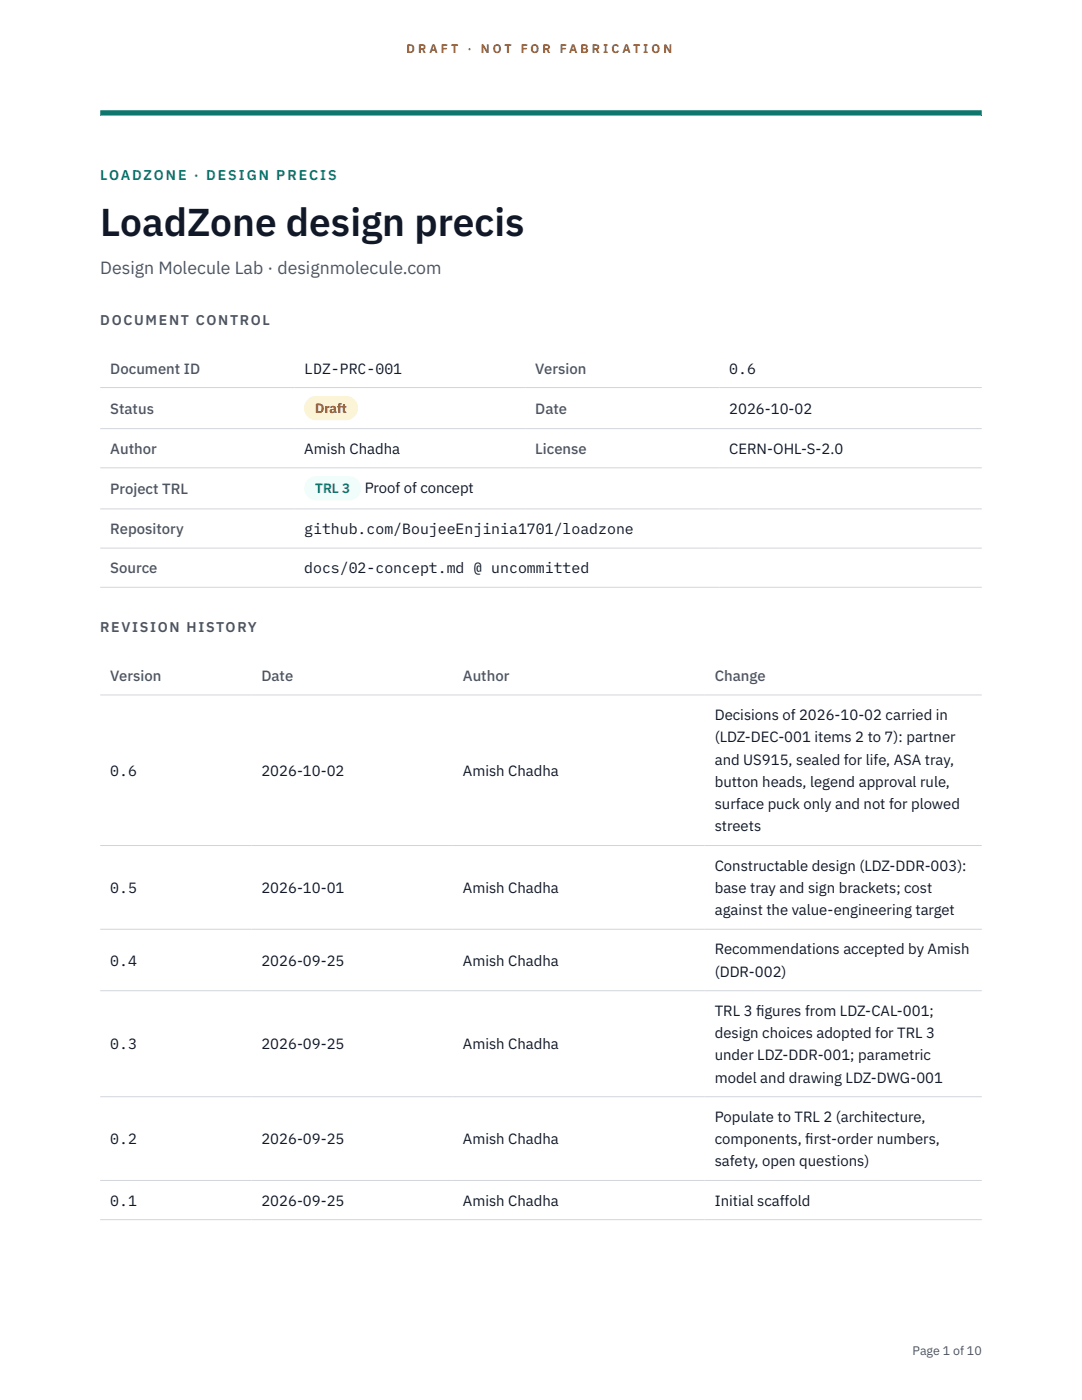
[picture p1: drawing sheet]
<svg xmlns="http://www.w3.org/2000/svg" width="216mm" height="279mm" viewBox="0 0 216 279" stroke-linecap="round" stroke-linejoin="round" font-family="sans-serif">
<defs><g id="words">
<text font-size="7.8" fill="#111827" x="20" y="47.1">LoadZone design precis</text>
<text font-size="3.5" fill="#4b5563" x="20" y="54.6">Design Molecule Lab · designmolecule.com</text>
<g font-size="3" fill="#4b5563">
<text x="22" y="74.5">Document ID</text>
<text x="106.8" y="74.5">Version</text>
<text x="22" y="82.6">Status</text>
<text x="106.8" y="82.6">Date</text>
<text x="22" y="90.6">Author</text>
<text x="106.8" y="90.6">License</text>
<text x="22" y="98.6">Project TRL</text>
<text x="22" y="106.6">Repository</text>
<text x="22" y="114.4">Source</text>
<text x="22" y="135.9">Version</text>
<text x="52.2" y="135.9">Date</text>
<text x="92.4" y="135.9">Author</text>
<text x="142.6" y="135.9">Change</text>
</g>
<g font-size="3" fill="#111827">
<text x="60.7" y="74.5">LDZ-PRC-001</text>
<text x="145.5" y="74.5">0.6</text>
<text x="145.5" y="82.6">2026-10-02</text>
<text x="60.7" y="90.6">Amish Chadha</text>
<text x="145.5" y="90.6">CERN-OHL-S-2.0</text>
<text x="72.8" y="98.5">Proof of concept</text>
<text x="60.7" y="106.6">github.com/BoujeeEnjinia1701/loadzone</text>
<text x="60.7" y="114.4">docs/02-concept.md @ uncommitted</text>
<text x="142.6" y="143.7">Decisions of 2026-10-02 carried in</text>
<text x="142.6" y="148.2">(LDZ-DEC-001 items 2 to 7): partner</text>
<text x="22" y="154.8">0.6</text>
<text x="52.2" y="154.8">2026-10-02</text>
<text x="92.4" y="154.8">Amish Chadha</text>
<text x="142.6" y="152.6">and US915, sealed for life, ASA tray,</text>
<text x="142.6" y="157.1">button heads, legend approval rule,</text>
<text x="142.6" y="161.5">surface puck only and not for plowed</text>
<text x="142.6" y="165.9">streets</text>
<text x="142.6" y="173.8">Constructable design (LDZ-DDR-003):</text>
<text x="22" y="178.2">0.5</text>
<text x="52.2" y="178.2">2026-10-01</text>
<text x="92.4" y="178.2">Amish Chadha</text>
<text x="142.6" y="178.2">base tray and sign brackets; cost</text>
<text x="142.6" y="182.7">against the value-engineering target</text>
<text x="142.6" y="190.5">Recommendations accepted by Amish</text>
<text x="22" y="192.7">0.4</text>
<text x="52.2" y="192.7">2026-09-25</text>
<text x="92.4" y="192.7">Amish Chadha</text>
<text x="142.6" y="194.9">(DDR-002)</text>
<text x="142.6" y="202.7">TRL 3 f</text>
<text x="150.9" y="202.7">igures from LDZ-CAL-001;</text>
<text x="22" y="209.4">0.3</text>
<text x="52.2" y="209.4">2026-09-25</text>
<text x="92.4" y="209.4">Amish Chadha</text>
<text x="142.6" y="207.2">design choices adopted for TRL 3</text>
<text x="142.6" y="211.6">under LDZ-DDR-001; parametric</text>
<text x="142.6" y="216.1">model and drawing LDZ-DWG-001</text>
<text x="142.6" y="223.9">Populate to TRL 2 (architecture,</text>
<text x="22" y="228.3">0.2</text>
<text x="52.2" y="228.3">2026-09-25</text>
<text x="92.4" y="228.3">Amish Chadha</text>
<text x="142.6" y="228.3">components, f</text>
<text x="142.6" y="232.8">safety, open questions)</text>
<text x="160.7" y="228.3">irst-order numbers,</text>
<text x="22" y="240.6">0.1</text>
<text x="52.2" y="240.6">2026-09-25</text>
<text x="92.4" y="240.6">Amish Chadha</text>
<text x="142.6" y="240.6">Initial scaffold</text>
</g>
<text font-size="2.8" fill="#0f766e" x="20" y="36">LOADZONE · DESIGN PRECIS</text>
<g font-size="2.8" fill="#4b5563">
<text x="20" y="64.8">DOCUMENT CONTROL</text>
<text x="20" y="126.2">REVISION HISTORY</text>
</g>
<text font-size="2.7" fill="#92400e" x="62.9" y="82.5">Draft</text>
<text font-size="2.7" fill="#0f766e" x="62.9" y="98.5">TRL 3</text>
<g font-size="2.5" fill="#b45309">
<text x="81.1" y="10.5">D R A F T</text>
<text x="93.3" y="10.5">·</text>
<text x="95.9" y="10.5">N O T</text>
<text x="103.9" y="10.5">F O R</text>
<text x="111.7" y="10.5">F A B R I C A T I O N</text>
</g>
<text font-size="2.5" fill="#4b5563" x="182.1" y="270.3">Page 1 of 10</text>
</g></defs>
<path d="M20 23.1h175.9zM20 22h175.9v1.1h-175.9z" fill-rule="evenodd" fill="#0f766e"/>
<g fill="none" stroke="#d1d5db" stroke-width=".2">
<path d="M20 77.3h175.9M20 85.5h175.9M20 93.4h175.9M20 101.6h175.9M20 109.4h175.9M20 117.2h175.9M20 138.7h175.9M20 168.7h175.9M20 185.5h175.9M20 197.7h175.9M20 218.9h175.9M20 235.6h175.9"/>
<path d="M20 243.4h175.9"/>
</g>
<path d="M60.7 79h10.7v4.9h-10.7z" fill="#fef3c7"/>
<path d="M60.7 95.1h11.4v4.8h-11.4z" fill="#f0fdfa"/>
<use href="#words"/>
</svg>
